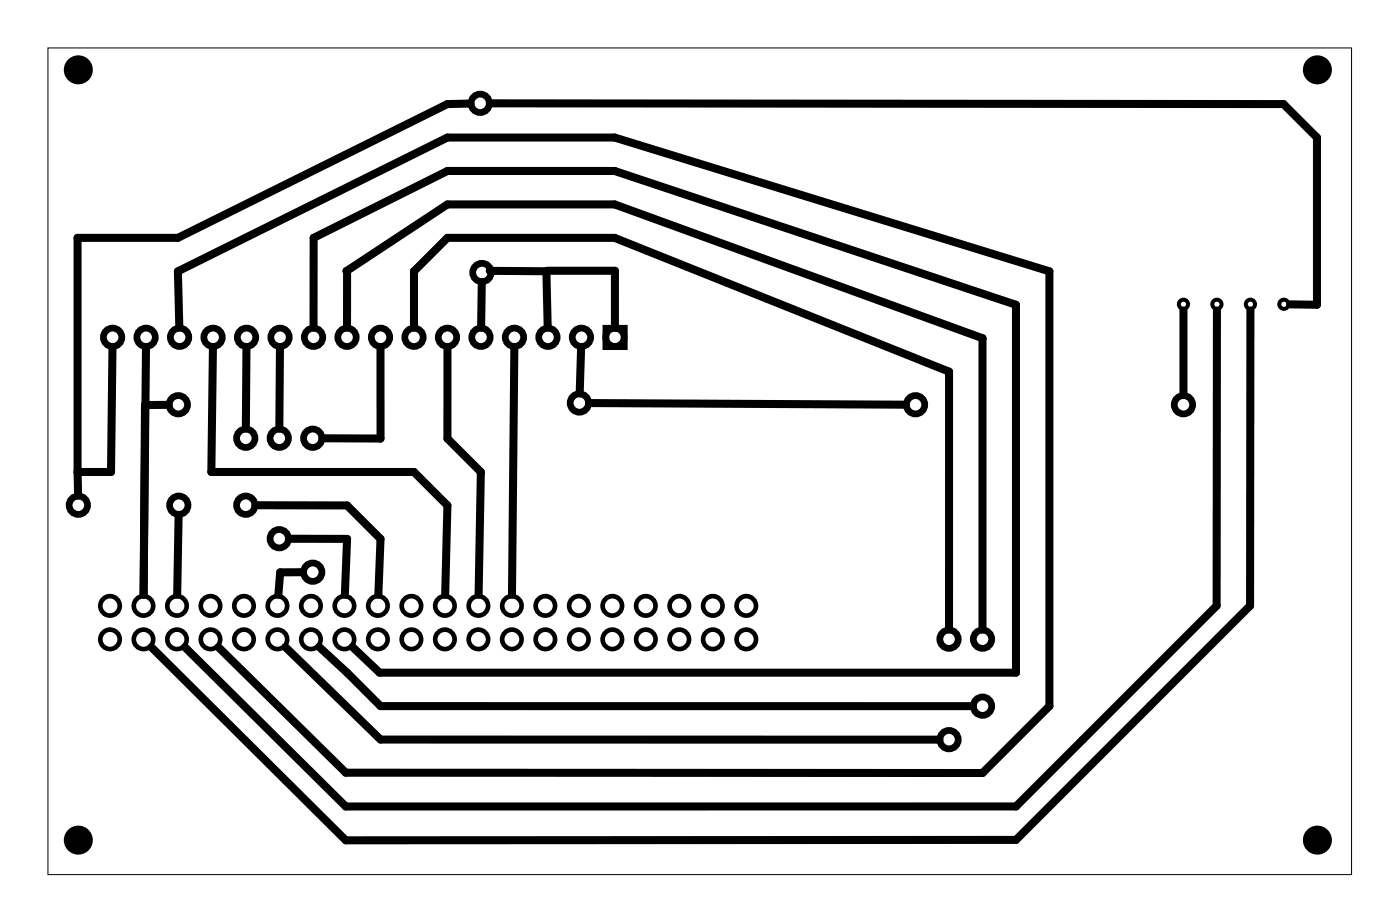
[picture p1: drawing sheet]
<svg xmlns="http://www.w3.org/2000/svg" width="106mm" height="70mm" viewBox="0 0 106 70" stroke-linecap="round" stroke-linejoin="round" font-family="sans-serif">
<path d="M3.6 3.6h98.9v62.7h-98.9z" fill="none" stroke="#000" stroke-width=".08"/>
<g fill="none" stroke="#000" stroke-width=".51">
<path d="M46 24.9h1.4v1.4h-1.4z"/>
<circle cx="36.4" cy="7.8" r=".7"/>
<circle cx="5.9" cy="38.3" r=".7"/>
<circle cx="8.5" cy="25.6" r=".7"/>
<circle cx="11.1" cy="25.6" r=".7"/>
<circle cx="13.5" cy="30.7" r=".7"/>
<circle cx="13.6" cy="38.3" r=".7"/>
<circle cx="13.6" cy="25.6" r=".7"/>
<circle cx="16.2" cy="25.6" r=".7"/>
<circle cx="18.6" cy="38.3" r=".7"/>
<circle cx="18.6" cy="33.2" r=".7"/>
<circle cx="18.7" cy="25.6" r=".7"/>
<circle cx="21.2" cy="33.2" r=".7"/>
<circle cx="21.2" cy="25.6" r=".7"/>
<circle cx="23.7" cy="33.2" r=".7"/>
<circle cx="23.8" cy="25.6" r=".7"/>
<circle cx="26.3" cy="25.6" r=".7"/>
<circle cx="28.9" cy="25.6" r=".7"/>
<circle cx="31.4" cy="25.6" r=".7"/>
<circle cx="33.9" cy="25.6" r=".7"/>
<circle cx="36.5" cy="25.6" r=".7"/>
<circle cx="36.6" cy="20.7" r=".7"/>
<circle cx="39" cy="25.6" r=".7"/>
<circle cx="41.6" cy="25.6" r=".7"/>
<circle cx="43.9" cy="30.6" r=".7"/>
<circle cx="44.1" cy="25.6" r=".7"/>
<circle cx="46.6" cy="25.6" r=".7"/>
<circle cx="69.4" cy="30.7" r=".7"/>
<circle cx="89.8" cy="30.7" r=".7"/>
<circle cx="21.2" cy="40.9" r=".7"/>
<circle cx="23.7" cy="43.4" r=".7"/>
<circle cx="72" cy="56.1" r=".7"/>
<circle cx="72" cy="48.5" r=".7"/>
<circle cx="74.5" cy="53.6" r=".7"/>
<circle cx="74.5" cy="48.5" r=".7"/>
</g>
<g fill="none" stroke="#000" stroke-width=".35">
<circle cx="8.3" cy="48.5" r=".74"/>
<circle cx="8.3" cy="46" r=".74"/>
<circle cx="10.9" cy="48.5" r=".74"/>
<circle cx="10.9" cy="46" r=".74"/>
<circle cx="13.4" cy="48.5" r=".74"/>
<circle cx="13.4" cy="46" r=".74"/>
<circle cx="16" cy="48.5" r=".74"/>
<circle cx="16" cy="46" r=".74"/>
<circle cx="18.5" cy="46" r=".74"/>
<circle cx="18.5" cy="48.5" r=".74"/>
<circle cx="21" cy="48.5" r=".74"/>
<circle cx="21" cy="46" r=".74"/>
<circle cx="23.6" cy="48.5" r=".74"/>
<circle cx="23.6" cy="46" r=".74"/>
<circle cx="26.1" cy="48.5" r=".74"/>
<circle cx="26.1" cy="46" r=".74"/>
<circle cx="28.7" cy="48.5" r=".74"/>
<circle cx="28.7" cy="46" r=".74"/>
<circle cx="31.2" cy="46" r=".74"/>
<circle cx="31.2" cy="48.5" r=".74"/>
<circle cx="33.7" cy="48.5" r=".74"/>
<circle cx="33.7" cy="46" r=".74"/>
<circle cx="36.3" cy="46" r=".74"/>
<circle cx="36.3" cy="48.5" r=".74"/>
<circle cx="38.8" cy="48.5" r=".74"/>
<circle cx="38.8" cy="46" r=".74"/>
<circle cx="41.4" cy="48.5" r=".74"/>
<circle cx="41.4" cy="46" r=".74"/>
<circle cx="43.9" cy="48.5" r=".74"/>
<circle cx="43.9" cy="46" r=".74"/>
<circle cx="46.4" cy="48.5" r=".74"/>
<circle cx="46.4" cy="46" r=".74"/>
<circle cx="49" cy="46" r=".74"/>
<circle cx="49" cy="48.5" r=".74"/>
<circle cx="51.5" cy="48.5" r=".74"/>
<circle cx="51.5" cy="46" r=".74"/>
<circle cx="54.1" cy="48.5" r=".74"/>
<circle cx="54.1" cy="46" r=".74"/>
<circle cx="56.6" cy="48.5" r=".74"/>
<circle cx="56.6" cy="46" r=".74"/>
</g>
<g fill="none" stroke="#000" stroke-width=".61">
<path d="M35.7 7.9h-1.8l-20.4 10.1h-7.6v17.8M37.1 7.8l60.3 .1 2.5 2.5v12.7h-2M5.9 35.8v1.8M8.5 26.3l-.1 9.5h-2.5M11.1 26.3l-.2 18.8 .1-14.4h1.8M13.5 39l-.1 6.1M13.6 24.9l-.1-4.3 20.4-10.2h12.7l33 10.2v33l-5.1 5h-48.3l-9.6-9.5M16.2 26.3l-.2 9.5h15.4l2.5 2.5-.1 6.8M18.7 26.3l-.1 6.2M19.4 38.3h6.9l2.6 2.6-.2 4.2M21.2 26.3v6.2M23.8 24.9v-6.9l10.1-5h12.7l30.5 10.1v27.9h-48.3l-2.1-1.9"/>
<path d="M26.3 24.9v-4.3l7.6-5.1h12.7l27.9 10.2v22M28.9 26.3v7l-4.5-.1M31.4 24.9v-4.3l2.5-2.6h12.7l25.4 10.2v19.5M33.9 26.3v7l2.6 2.5-.2 9.3M36.5 21.4v3.5M37.1 20.5l4.3 .1 .1 4.3M39 26.3l-.2 18.8M41.5 20.5h5.1v4.4M44.1 26.3l-.1 3.5M44.7 30.6l24 .1M89.8 23.6v6.4M92.3 23.6v22.3l-15.2 15.3h-50.9l-12.2-12.1"/>
<path d="M94.8 23.6v22.3l-17.7 17.8h-50.9l-14.7-14.6M21.6 49.1l7.3 7h42.4M21.9 40.9h4.4l-.1 4.2M23 43.4h-1.7l-.2 1.7M24.2 49.1l2.1 1.9 2.6 2.6h44.9"/>
</g>
<g fill="none" stroke="#000" stroke-width=".3">
<circle cx="89.8" cy="23.1" r=".35"/>
<circle cx="92.3" cy="23.1" r=".35"/>
<circle cx="94.8" cy="23.1" r=".35"/>
<circle cx="97.4" cy="23.1" r=".35"/>
</g>
<g fill="#000">
<circle cx="5.9" cy="5.3" r="1.1"/>
<circle cx="99.9" cy="5.3" r="1.1"/>
<circle cx="5.9" cy="63.7" r="1.1"/>
<circle cx="99.9" cy="63.7" r="1.1"/>
</g>
</svg>
